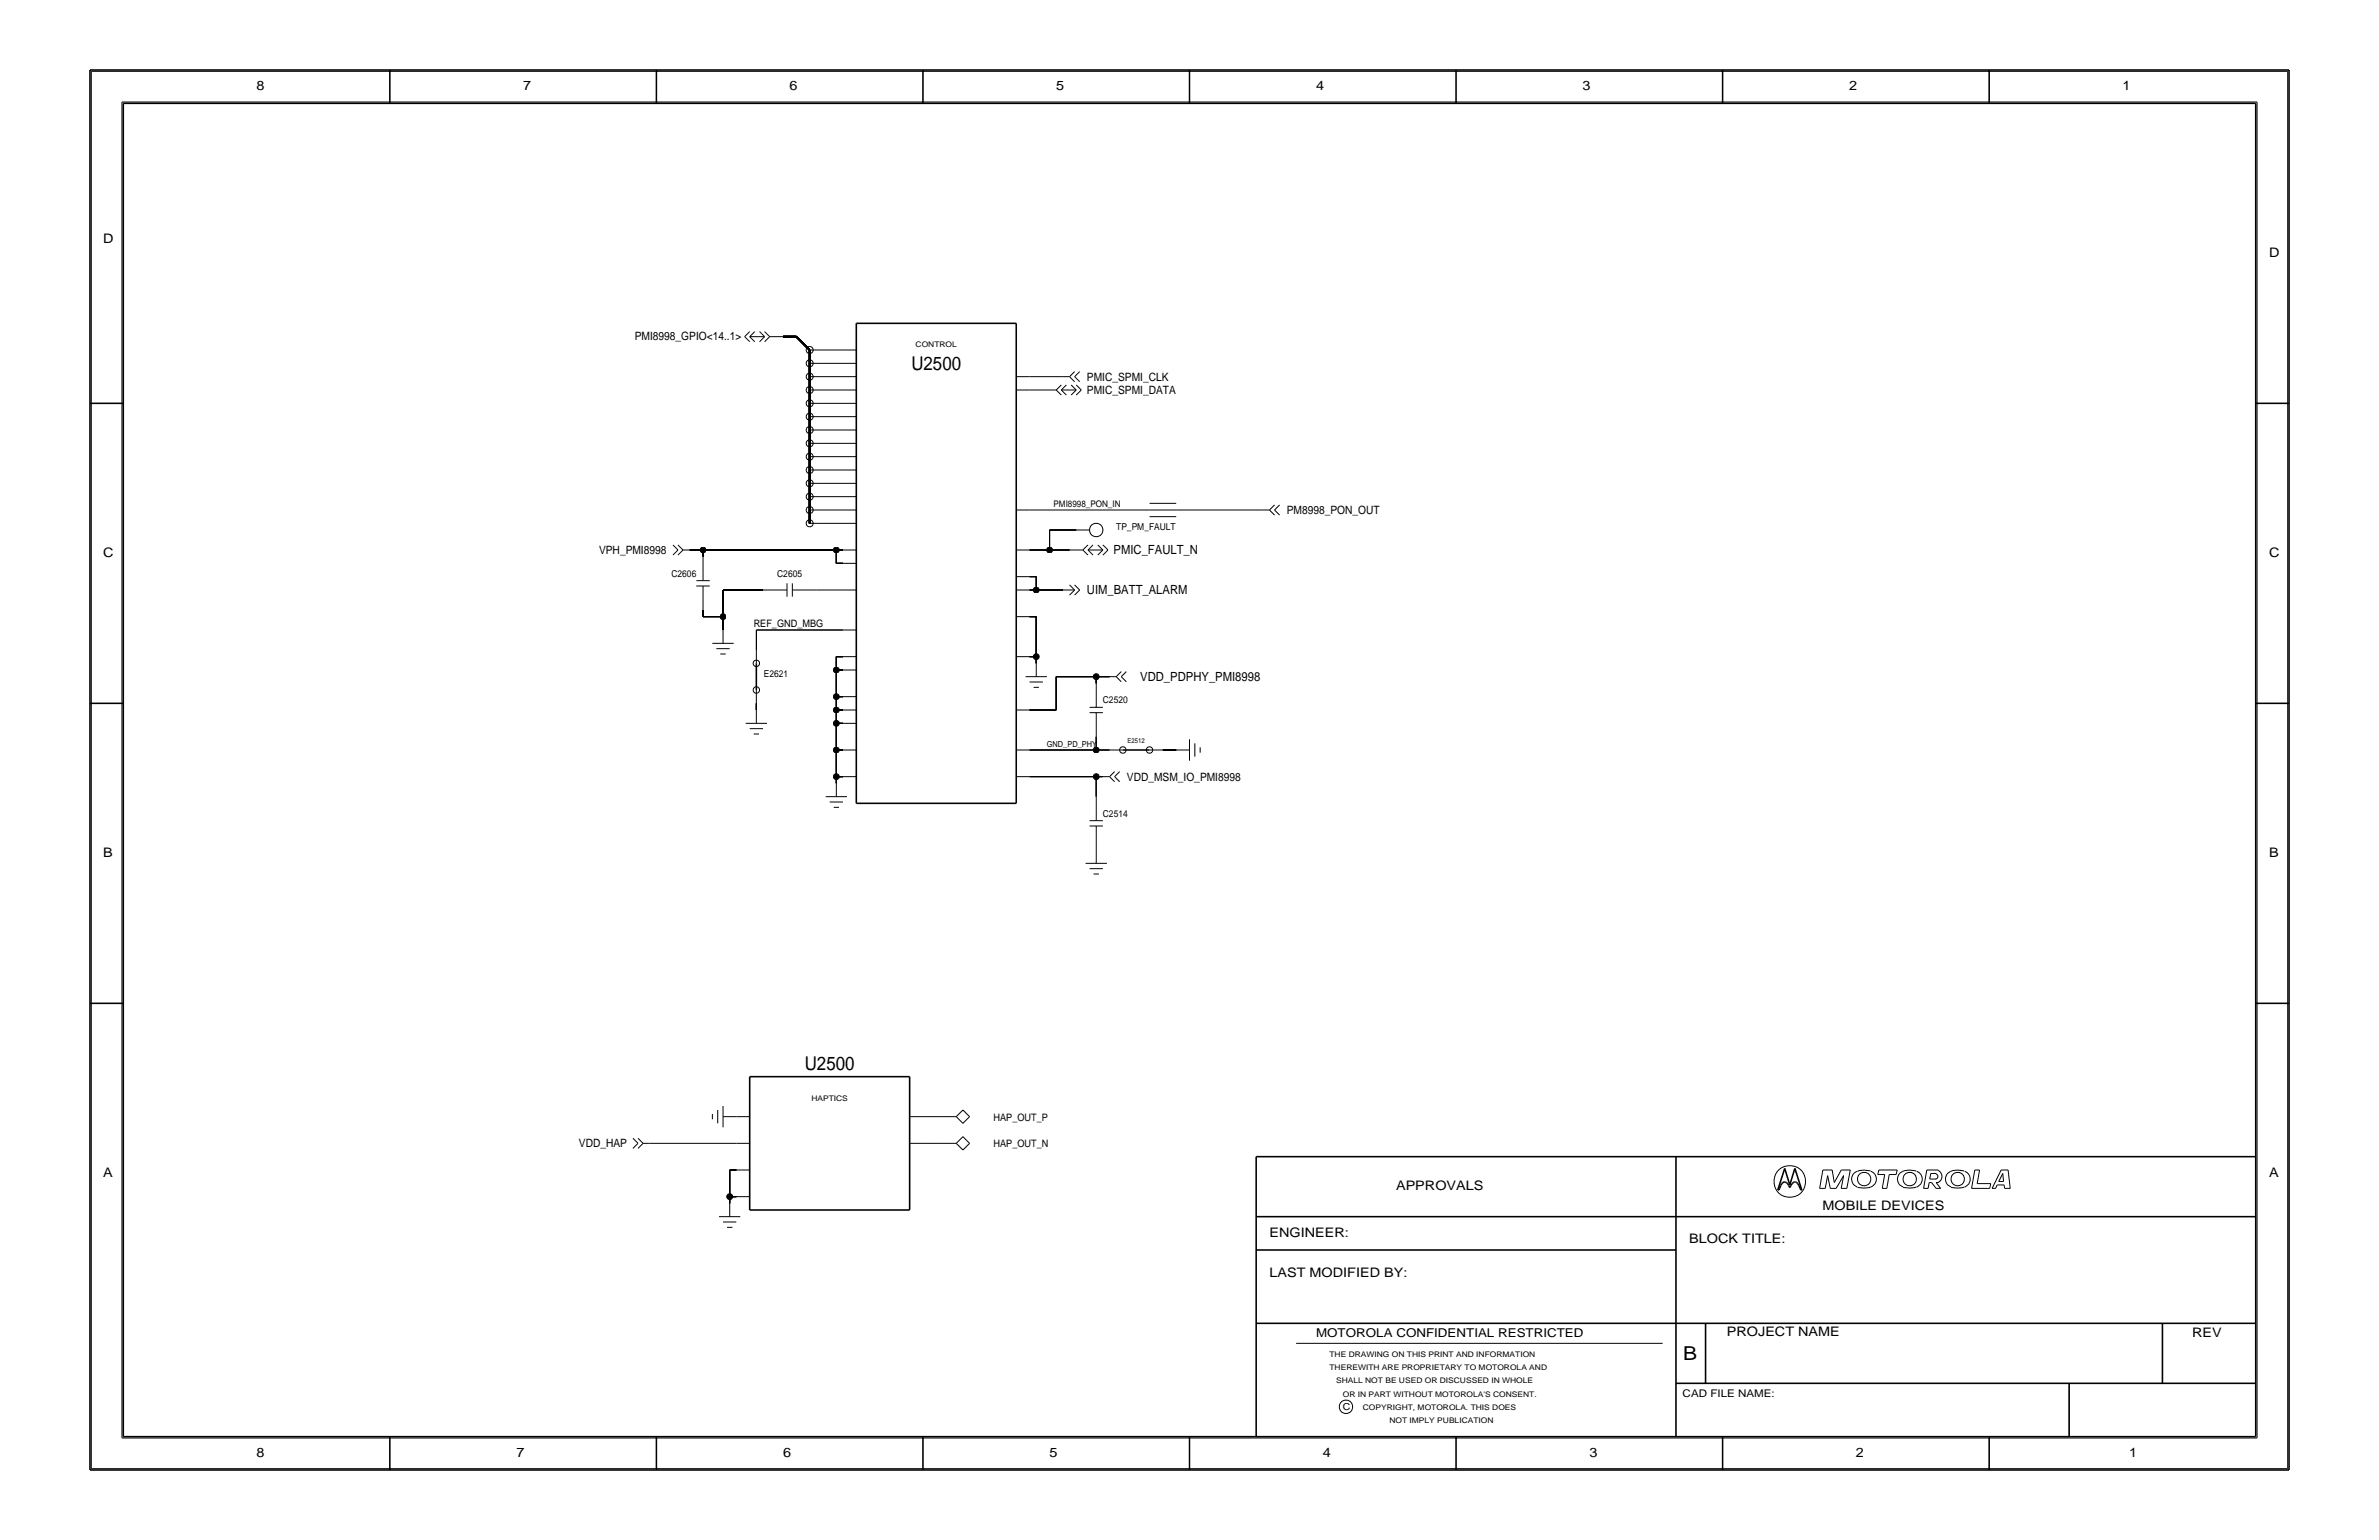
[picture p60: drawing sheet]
<svg xmlns="http://www.w3.org/2000/svg" width="432mm" height="279mm" viewBox="0 0 432 279" stroke-linecap="round" stroke-linejoin="round" font-family="sans-serif">
<defs><g id="words">
<text font-size="3.5" x="305.5" y="246.7">B</text>
<g font-size="3.4">
<text x="165.4" y="67.1">U2500</text>
<text x="146.1" y="194.1">U2500</text>
</g>
<g font-size="2.4">
<text x="46.6" y="16.3">8</text>
<text x="94.9" y="16.3">7</text>
<text x="143.3" y="16.3">6</text>
<text x="191.7" y="16.3">5</text>
<text x="238.9" y="16.3">4</text>
<text x="287.3" y="16.3">3</text>
<text x="335.6" y="16.3">2</text>
<text x="385.2" y="16.3">1</text>
<text x="18.7" y="44.1">D</text>
<text x="411.8" y="46.6">D</text>
<text x="18.7" y="101">C</text>
<text x="411.8" y="101">C</text>
<text x="18.7" y="155.4">B</text>
<text x="411.8" y="155.4">B</text>
<text x="18.7" y="213.5">A</text>
<text x="253.4" y="215.9">APPROVALS</text>
<text x="411.8" y="213.5">A</text>
<text x="330.8" y="219.5">MOBILE DEVICES</text>
<text x="230.4" y="224.4">ENGINEER:</text>
<text x="306.6" y="225.6">BLOCK TITLE:</text>
<text x="230.4" y="231.6">LAST MODIFIED BY:</text>
<text x="313.4" y="242.4">PROJECT NAME</text>
<text x="397.9" y="242.5">REV</text>
<text x="46.6" y="264.3">8</text>
<text x="93.7" y="264.3">7</text>
<text x="142.1" y="264.3">6</text>
<text x="190.5" y="264.3">5</text>
<text x="240.1" y="264.3">4</text>
<text x="288.5" y="264.3">3</text>
<text x="336.9" y="264.3">2</text>
<text x="386.4" y="264.3">1</text>
</g>
<g font-size="2.3">
<text x="202.1" y="100.5">PMIC_FAULT_N</text>
<text x="197.3" y="107.8">UIM_BATT_ALARM</text>
<text x="207" y="123.5">VDD_PDPHY_PMI8998</text>
</g>
<text font-size="2.2" x="238.9" y="242.5">MOTOROLA CONFIDENTIAL RESTRICTED</text>
<g font-size="2.1">
<text x="115.2" y="61.8">PMI8998_GPIO&lt;14..1&gt;</text>
<text x="197.3" y="71.5">PMIC_SPMI_DATA</text>
<text x="197.3" y="69.1">PMIC_SPMI_CLK</text>
<text x="233.6" y="93.3">PM8998_PON_OUT</text>
<text x="108.7" y="100.5">VPH_PMI8998</text>
<text x="204.5" y="141.6">VDD_MSM_IO_PMI8998</text>
<text x="105.1" y="208.2">VDD_HAP</text>
</g>
<g font-size="1.9">
<text x="136.8" y="113.8">REF_GND_MBG</text>
<text x="180.3" y="203.3">HAP_OUT_P</text>
<text x="180.3" y="208.2">HAP_OUT_N</text>
<text x="305.4" y="253.4">CAD FILE NAME:</text>
</g>
<g font-size="1.7">
<text x="202.6" y="96.2">TP_PM_FAULT</text>
<text x="121.9" y="104.6">C2606</text>
<text x="141.1" y="104.6">C2605</text>
<text x="138.6" y="122.8">E2621</text>
<text x="200.2" y="127.6">C2520</text>
<text x="200.2" y="148.2">C2514</text>
<text x="243.7" y="255.8">C</text>
</g>
<text font-size="1.6" x="191.2" y="92">PMI8998_PON_IN</text>
<text font-size="1.5" x="190" y="135.6">GND_PD_PHY</text>
<g font-size="1.4">
<text x="166.2" y="63">CONTROL</text>
<text x="147.3" y="199.7">HAPTICS</text>
<text x="241.3" y="246.1">THE DRAWING ON THIS PRINT AND INFORMATION</text>
<text x="241.3" y="248.6">THEREWITH ARE PROPRIETARY TO MOTOROLA AND</text>
<text x="242.5" y="251">SHALL NOT BE USED OR DISCUSSED IN WHOLE</text>
<text x="243.7" y="253.4">OR IN PART WITHOUT MOTOROLA'S CONSENT.</text>
<text x="247.3" y="255.8">COPYRIGHT, MOTOROLA. THIS DOES</text>
<text x="252.2" y="258.2">NOT IMPLY PUBLICATION</text>
</g>
<text font-size="1.2" x="204.7" y="134.9">E2512</text>
</g></defs>
<!-- layer: Nets -->
<g fill="none" stroke="#000" stroke-width=".18">
<path d="M149.4 70.8h3.6zM149.4 63.5h3.6zM149.4 68.3h3.6zM149.4 65.9h3.6zM149.4 73.2h3.6zM149.4 78h3.6zM149.4 75.6h3.6zM186.9 68.3h6zM186.9 70.8h2.4zM125.2 99.8h2.4zM127.6 99.8v1.2zM127.6 99.8h24.2z"/>
<path d="M149.4 92.5h3.6zM149.4 80.4h3.6zM149.4 87.7h3.6zM149.4 85.3h3.6zM149.4 82.9h3.6zM149.4 94.9h3.6zM149.4 90.1h3.6zM151.8 99.8h1.2zM151.8 99.8v2.4zM186.9 99.8h3.6zM186.9 92.5h21.7zM190.5 99.8h3.6z"/>
<path d="M190.5 96.2v3.6zM190.5 96.2h4.8zM213.5 92.5h15.7zM127.6 111.9h3.6zM127.6 110.7v1.2zM131.2 111.9v2.4zM131.2 107v4.9zM131.2 107h7.3zM137.3 114.3v3.6zM137.3 114.3h15.7zM148.2 107h4.8zM151.8 119.1h1.2z"/>
<path d="M151.8 102.2h1.2zM151.8 119.1v2.5zM186.9 119.1h1.2zM186.9 107h1.2zM186.9 111.9h1.2zM186.9 104.6h1.2zM188.1 119.1v1.2zM188.1 111.9v7.2zM188.1 104.6v2.4zM188.1 107h4.8zM137.3 127.6v1.2zM151.8 136.1h1.2z"/>
<path d="M151.8 131.2h1.2zM151.8 128.8h1.2zM151.8 126.4h1.2zM151.8 121.6h1.2zM151.8 136.1v4.8zM151.8 131.2v4.9zM151.8 128.8v2.4zM151.8 126.4v2.4zM151.8 121.6v4.8zM186.9 128.8h4.8zM186.9 136.1h12.1zM191.7 122.8h7.3z"/>
<path d="M191.7 122.8v6zM199 122.8v1.2zM199 122.8h2.4zM199 133.7v2.4zM199 136.1h2.4zM211.1 136.1h2.4zM151.8 140.9h1.2zM151.8 140.9v1.2zM186.9 140.9h12.1zM199 140.9v3.6zM199 140.9h1.2zM117.9 207.4h15.8z"/>
<path d="M132.4 217.1h1.3zM132.4 217.1v1.2zM132.4 212.3v4.8zM132.4 212.3h1.3zM167.5 202.6h3.6zM167.5 207.4h3.6z"/>
</g>
<g fill="none" stroke="#000" stroke-width=".29">
<path d="M142.1 61.1h2.4zM144.5 61.1l2.5 2.4zM147 63.5v2.4zM147 65.9v2.4zM147 68.3v2.5zM147 70.8v2.4zM147 73.2v2.4zM147 75.6v2.4zM147 78v2.4zM147 92.5v2.4zM147 80.4v2.5zM147 90.1v2.4z"/>
<path d="M147 87.7v2.4zM147 82.9v2.4zM147 85.3v2.4z"/>
</g>
<g fill="#000" stroke="#000" stroke-width=".18">
<circle cx="127.6" cy="99.8" r=".53"/>
<circle cx="151.8" cy="99.8" r=".53"/>
<circle cx="190.5" cy="99.8" r=".53"/>
<circle cx="131.2" cy="111.9" r=".53"/>
<circle cx="188.1" cy="107" r=".53"/>
<circle cx="188.1" cy="119.1" r=".53"/>
<circle cx="151.8" cy="121.6" r=".53"/>
<circle cx="151.8" cy="128.8" r=".53"/>
<circle cx="151.8" cy="136.1" r=".53"/>
<circle cx="151.8" cy="131.2" r=".53"/>
<circle cx="151.8" cy="126.4" r=".53"/>
<circle cx="199" cy="122.8" r=".53"/>
<circle cx="199" cy="136.1" r=".53"/>
<circle cx="151.8" cy="140.9" r=".53"/>
<circle cx="199" cy="140.9" r=".53"/>
<circle cx="132.4" cy="217.1" r=".53"/>
</g>
<!-- layer: Components -->
<g fill="none" stroke="#000" stroke-width=".18">
<path d="M135.2 61.1l.9 .9zM135.2 61.1l.9-.9zM136.1 61.1l.9 .9zM136.1 61.1l.9-.9zM136.1 61.1h2.7zM137.9 60.2l.9 .9zM137.9 62l.9-.9zM138.8 60.2l.9 .9zM138.8 62l.9-.9zM139.7 61.1h2.4zM147 78h2.4zM147 75.6h2.4z"/>
<path d="M147 73.2h2.4zM147 70.8h2.4zM147 68.3h2.4zM147 65.9h2.4zM147 63.5h2.4zM153 75.6h2.4zM153 78h2.4zM153 73.2h2.4zM153 70.8h2.4zM153 68.3h2.4zM153 63.5h2.4zM153 65.9h2.4z"/>
<path d="M184.5 70.8h2.4zM184.5 68.3h2.4zM189.3 70.8h2.4zM191.7 70.8l.9 .9zM191.7 70.8l.9-1zM192.6 70.8l.9 .9zM192.6 70.8l.9-1zM192.6 70.8h2.7zM192.9 68.3h1.2zM194.1 68.3l.9 1zM194.4 69.8l.9 1zM194.4 71.7l.9-.9z"/>
<path d="M195 68.3l1 1zM195 67.4l-.9 .9zM195.3 69.8l1 1zM195.3 71.7l1-.9zM196 67.4l-1 .9zM122.1 98.9l1 .9zM123.1 99.8l-1 .9zM123.1 98.9l.9 .9zM124 99.8l-.9 .9zM124 99.8h1.2zM147 85.3h2.4zM147 82.9h2.4z"/>
<path d="M147 80.4h2.4zM147 90.1h2.4zM147 94.9h2.4zM147 92.5h2.4zM147 87.7h2.4zM153 99.8h2.4zM153 94.9h2.4zM153 87.7h2.4zM153 90.1h2.4zM153 92.5h2.4zM153 85.3h2.4zM153 82.9h2.4z"/>
<path d="M153 80.4h2.4zM184.5 99.8h2.4zM184.5 92.5h2.4zM194.1 99.8h2.4zM195.3 96.2h2.5zM196.5 99.8l1 .9zM196.5 99.8l1-.9zM197.5 99.8l.9 .9zM197.5 99.8l.9-.9zM197.5 99.8h2.7zM199.3 98.9l.9 .9zM200.2 98.9l.9 .9z"/>
<path d="M208.6 92.5h4.9zM208.6 91.3h4.9zM208.6 93.7h4.9zM229.2 92.5h1.2zM230.4 92.5l.9 .9zM231.3 92.5l1 .9zM231.3 91.6l-.9 .9zM232.3 91.6l-1 .9zM126.4 105.4h2.4zM126.4 106.3h2.4zM127.6 106.3v4.4zM127.6 101v4.4z"/>
<path d="M129.3 116.7h3.9zM130 117.7h2.4zM130.8 118.7h.9zM131.2 114.3v2.4zM137.3 117.9v2.4zM138.5 107h4.3zM142.8 105.8v2.5zM143.8 107h4.4zM143.8 105.8v2.5zM153 102.2h2.4zM153 107h2.4zM153 114.3h2.4z"/>
<path d="M153 119.1h2.4zM184.5 104.6h2.4zM184.5 111.9h2.4zM184.5 107h2.4zM184.5 119.1h2.4zM192.9 107h2.1zM194.1 106.1l.9 .9zM194.1 108l.9-1zM195 106.1l1 .9zM195 108l1-1zM199.3 100.7l.9-.9zM200.2 100.7l.9-.9z"/>
<path d="M135.3 131.2h3.9zM136.1 132.2h2.4zM136.8 133.2h1zM137.3 128.8v2.4zM137.3 125.2v2.4zM153 136.1h2.4zM153 131.2h2.4zM153 128.8h2.4zM153 126.4h2.4zM153 121.6h2.4zM184.5 136.1h2.4zM184.5 128.8h2.4z"/>
<path d="M186.1 122.8h3.9zM186.9 123.7h2.4zM187.6 124.7h1zM188.1 120.3v2.5zM197.8 129.3h2.4zM197.8 128.3h2.4zM199 129.3v4.4zM199 124v4.3zM201.4 122.8h1.2zM201.4 136.1h2.4zM202.3 140l-.9 .9zM202.6 122.8l.9 .9z"/>
<path d="M203.2 140l-.9 .9zM203.5 122.8l.9 .9zM203.5 121.8l-.9 1zM204.4 121.8l-.9 1zM208.6 136.1h2.5zM213.5 136.1h2.4zM215.9 134.1v3.9zM216.9 134.9v2.4zM217.8 135.6v1zM149.9 144.5h3.8zM150.6 145.5h2.4zM151.3 146.5h1z"/>
<path d="M151.8 142.1v2.4zM153 140.9h2.4zM184.5 140.9h2.4zM197 156.6h3.9zM197.8 149.9h2.4zM197.8 157.6h2.4zM197.8 148.9h2.4zM198.5 158.6h1zM199 154.2v2.4zM199 149.9v4.3zM199 144.5v4.4zM200.2 140.9h1.2z"/>
<path d="M201.4 140.9l.9 .9zM202.3 140.9l.9 .9zM114.9 206.5l.9 .9zM115.8 207.4l-.9 1zM115.8 206.5l.9 .9zM116.7 207.4l-.9 1zM116.7 207.4h1.2zM129.3 202.1v1zM130.3 201.4v2.4zM131.2 202.6h2.5zM131.2 200.7v3.8zM132.4 218.3v2.4z"/>
<path d="M133.7 217.1h2.4zM133.7 207.4h2.4zM133.7 212.3h2.4zM133.7 202.6h2.4zM165.1 202.6h2.4zM165.1 207.4h2.4zM171.1 207.4h2.5zM171.1 202.6h2.5zM173.6 207.4l1.2 1.2zM173.6 207.4l1.2-1.2zM173.6 202.6l1.2 1.2zM173.6 202.6l1.2-1.2z"/>
<path d="M174.8 206.2l1.2 1.2zM174.8 201.4l1.2 1.2zM176 207.4l-1.2 1.2zM176 202.6l-1.2 1.2zM130.5 220.7h3.9zM131.2 221.7h2.5zM132 222.7h.9z"/>
<circle cx="147" cy="78" r=".63"/>
<circle cx="147" cy="73.2" r=".63"/>
<circle cx="147" cy="75.6" r=".63"/>
<circle cx="147" cy="70.8" r=".63"/>
<circle cx="147" cy="68.3" r=".63"/>
<circle cx="147" cy="65.9" r=".63"/>
<circle cx="147" cy="63.5" r=".63"/>
<circle cx="147" cy="95" r=".63"/>
<circle cx="147" cy="85.3" r=".63"/>
<circle cx="147" cy="82.9" r=".63"/>
<circle cx="147" cy="80.4" r=".63"/>
<circle cx="147" cy="92.5" r=".63"/>
<circle cx="147" cy="87.7" r=".63"/>
<circle cx="147" cy="90.1" r=".63"/>
<circle cx="199" cy="96.2" r="1.22"/>
<circle cx="137.3" cy="120.4" r=".59"/>
<circle cx="137.3" cy="125.2" r=".59"/>
<circle cx="203.8" cy="136.1" r=".59"/>
<circle cx="208.6" cy="136.1" r=".59"/>
</g>
<path d="M155.4 58.7v87zM155.4 58.7h29.1zM184.5 58.7v87zM137.3 120.3v4.9zM203.8 136.1h4.8zM155.4 145.7h29.1zM136.1 195.3v24.2zM136.1 195.3h29zM165.1 195.3v24.2zM136.1 219.5h29z" fill="none" stroke="#000" stroke-width=".29"/>
<!-- layer: Page Border and Title Block -->
<g fill="none" stroke="#000" stroke-width=".29">
<path d="M16.3 12.7h399.2zM16.3 12.7v254zM22.4 18.7h387zM22.4 18.7v242zM70.8 12.7v6zM119.1 12.7v6zM167.5 12.7v6zM215.9 12.7v6zM264.3 12.7v6zM312.7 12.7v6zM361 12.7v6zM409.4 18.7v242z"/>
<path d="M415.5 12.7v254zM16.3 73.2h6.1zM409.4 73.2h6.1zM16.3 127.6h6.1zM409.4 127.6h6.1zM16.3 182h6.1zM409.4 182h6.1zM228 209.9v50.8zM228 209.9h181.4zM304.2 209.9v50.8zM322.7 215.9h.2zM323 215.6l-.1 .3z"/>
<path d="M323.2 215.1l-.2 .5zM323.4 214.7l.2-.2zM323.4 214.7l-.2 .4zM323.6 214.5l.2-.1zM323.8 214.4h.2zM323.9 212l1 3zM323.9 212l-1.2 3.9zM324 214.4l.2 .1zM324.2 214.5l.3 .2zM324.5 214.7l.2 .4zM324.7 215.1l.2 .4zM325 215.1l-.1 .4z"/>
<path d="M325.3 214.7l.2-.2zM325.3 214.7l-.3 .4zM325.5 214.5l.2-.1zM325.7 214.4h.2zM325.8 212l1.2 3.9zM325.8 212l-.9 3zM325.9 214.4l.2 .1zM326.1 214.5l.2 .2zM326.3 214.7l.2 .4zM326.5 215.1l.2 .5zM326.7 215.6l.1 .3zM326.8 215.9h.2z"/>
<path d="M228 220.7h181.4zM228 226.8h76.2zM228 240.1h181.4zM304.2 251h105.2zM309.6 240.1v10.9zM375.6 251v9.7zM392.5 240.1v10.9zM16.3 266.7h399.2zM22.4 260.7h387zM70.8 260.7v6zM119.1 260.7v6zM167.5 260.7v6z"/>
<path d="M215.9 260.7v6zM264.3 260.7v6zM312.7 260.7v6zM361 260.7v6z"/>
</g>
<g fill="none" stroke="#000" stroke-width=".18">
<path d="M16.6 12.9v253.6zM16.6 12.9h398.6zM22.1 18.5v242.4zM22.1 18.5h387.6zM409.7 18.5v242.4zM415.2 12.9v253.6zM330.3 215.6h1zM330.9 212.3h1.6zM330.9 212.3l-.6 3.3zM331.7 213.3l-.4 2.3zM331.7 213.3l.5 2.3zM332.2 215.6h1.1z"/>
<path d="M332.5 212.3l.4 2.2zM334.2 212.3h1.6zM334.2 212.3l-1.3 2.2zM334.2 215.6h1zM334.6 213.3l-.4 2.3zM334.6 213.3l-1.3 2.3zM335.8 212.3l-.6 3.3zM337 212.5a1.52 1.52 0 0 0-.9 1.5 1.52 1.52 0 0 0 1 1.4M339.5 212.5l-.1-.1a3.8 3.8 0 0 0-2.3 .1M339.6 212.5a1.56 1.56 0 0 1 .9 1.8 1.56 1.56 0 0 1-1.6 1.2l-1.8-.1M340.8 213.1h1.3zM341 212.3h3.4z"/>
<path d="M341 212.3l-.2 .8zM341.6 215.6h.9zM342.1 213.1l-.5 2.5zM342.9 213.1l-.4 2.5zM342.9 213.1h1.3zM344.4 212.3l-.2 .8zM347.8 212.5a2.85 2.85 0 0 0-3.2 .7 1.55 1.55 0 0 0 .8 2.2M347.8 215.4l-1.3 .1-1.1-.1M347.9 212.5a1.51 1.51 0 0 1 1 1.4 1.51 1.51 0 0 1-1 1.5M349.1 215.6h.9zM349.7 212.3h2.1zM349.7 212.3l-.6 3.3z"/>
<path d="M350.2 214.5h.4zM350.2 214.5l-.2 1.1zM350.3 213.9h1.1zM350.4 212.9h1zM350.4 212.9l-.1 1zM350.6 214.5l.8 1.1zM351.4 213a.47 .47 0 0 1 .3 .5 .47 .47 0 0 1-.3 .4M351.4 214.5l.8 1.1zM351.4 214.5h.4zM351.4 215.6h.8zM351.8 212.4a1.18 1.18 0 0 1 .7 1.1 1.18 1.18 0 0 1-.7 1M356.5 212.5a2.85 2.85 0 0 0-3.2 .7 1.55 1.55 0 0 0 .8 2.2"/>
<path d="M356.5 215.4l-1.3 .1-1.1-.1M356.6 212.5a1.51 1.51 0 0 1 1 1.4 1.51 1.51 0 0 1-1 1.5M357.9 215.6h3.2zM358.4 212.3h.9zM358.4 212.3l-.5 3.3zM358.9 214.7h2.4zM359.3 212.3l-.4 2.4zM361.3 214.7l-.2 .9zM361.6 215.6h.6zM362.5 215h1.3zM362.5 215l-.3 .6zM362.8 214.4h.9z"/>
<path d="M363.2 212.3l-1.6 3.3zM363.2 212.3h1.3zM363.5 212.9l-.7 1.5zM363.5 212.9l.2 1.5zM363.8 215l.1 .6zM363.9 215.6h1zM364.5 212.3l.4 3.3zM235.3 243.7h66.5zM16.6 266.5h398.6zM22.1 260.9h387.6z"/>
<circle cx="324.8" cy="214.4" r="2.88"/>
<circle cx="338.3" cy="213.9" r="1.22"/>
<circle cx="346.6" cy="213.9" r="1.22"/>
<circle cx="355.3" cy="213.9" r="1.22"/>
<circle cx="244.3" cy="255.2" r="1.22"/>
</g>
<use href="#words"/>
</svg>
